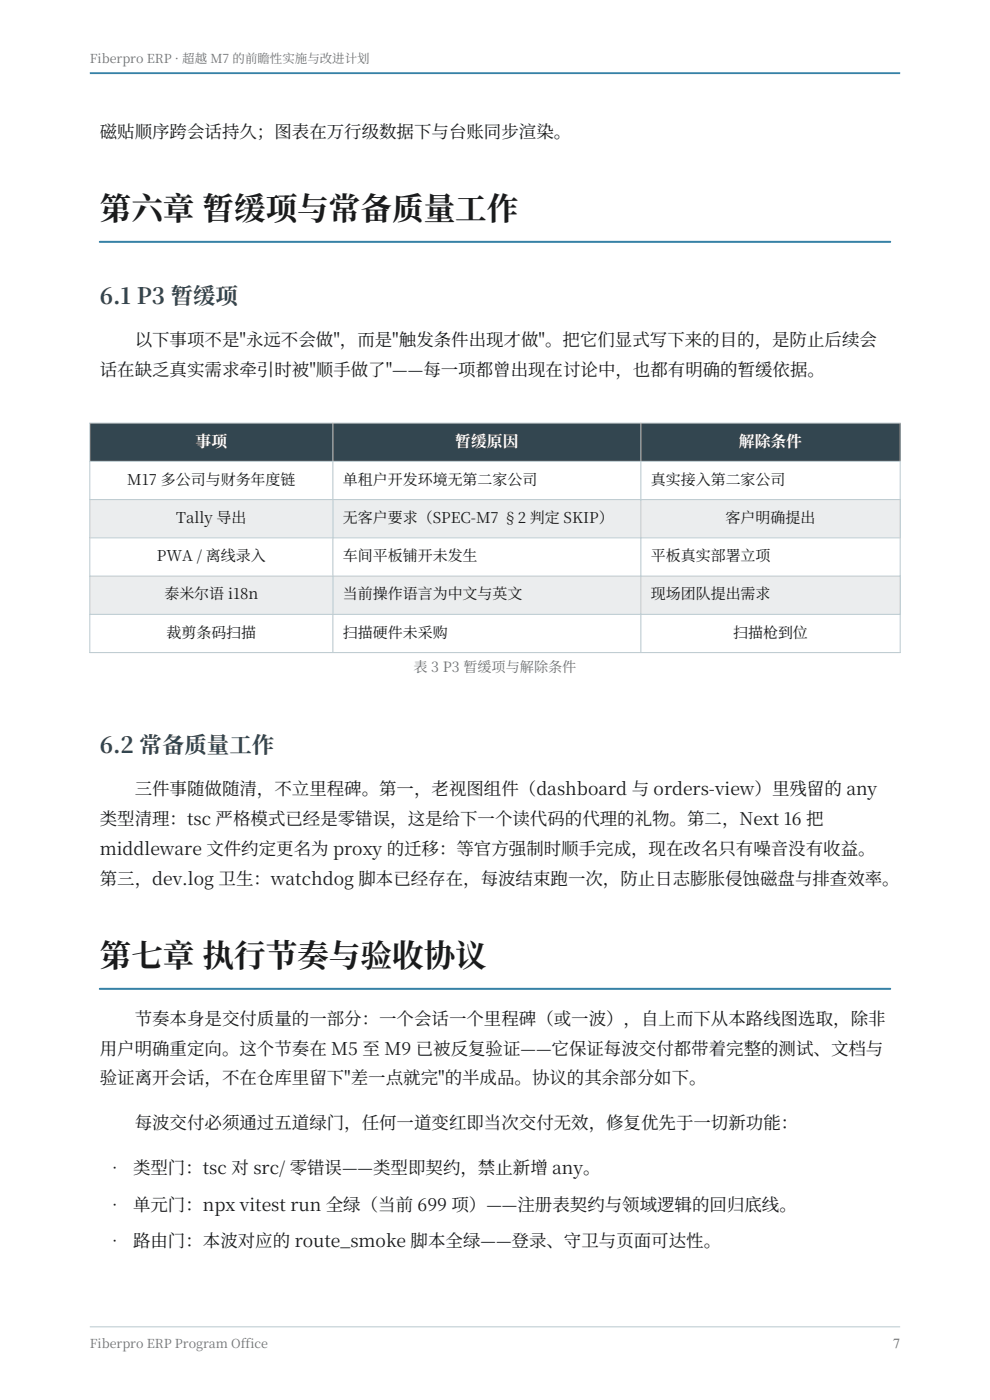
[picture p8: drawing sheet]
<svg xmlns="http://www.w3.org/2000/svg" width="210mm" height="297mm" viewBox="0 0 210 297" stroke-linecap="round" stroke-linejoin="round" font-family="sans-serif">
<defs><g id="words">
<g font-size="6.7" fill="#1a1b1c">
<text x="21.2" y="46.7">第六章 暂缓项与常备质量工作</text>
<text x="21.2" y="205.1">第七章 执行节奏与验收协议</text>
</g>
<g font-size="4.8" fill="#334650">
<text x="21.2" y="64.5">6.1 P3 暂缓项</text>
<text x="21.2" y="159.8">6.2 常备质量工作</text>
</g>
<g font-size="3.7" fill="#1a1b1c">
<text x="21.2" y="29.2">磁贴顺序跨会话持久；图表在万行级数据下与台账同步渲染。</text>
<text x="28.6" y="73.4">以下事项不是&quot;永远不会做&quot;，而是&quot;触发条件出现才做&quot;。把它们显式写下来的目的，是防止后续会</text>
<text x="21.2" y="79.7">话在缺乏真实需求牵引时被&quot;顺手做了&quot;——每一项都曾出现在讨论中，也都有明确的暂缓依据。</text>
<text x="28.6" y="168.6">三件事随做随清，不立里程碑。第一，老视图组件（dashboard 与 orders-view）里残留的 any</text>
<text x="21.2" y="175">类型清理：tsc 严格模式已经是零错误，这是给下一个读代码的代理的礼物。第二，Next 16 把</text>
<text x="21.2" y="181.3">middleware 文件约定更名为 proxy 的迁移：等官方强制时顺手完成，现在改名只有噪音没有收益。</text>
<text x="21.2" y="187.7">第三，dev.log 卫生：watchdog 脚本已经存在，每波结束跑一次，防止日志膨胀侵蚀磁盘与排查效率。</text>
<text x="28.6" y="217.4">节奏本身是交付质量的一部分：一个会话一个里程碑（或一波），自上而下从本路线图选取，除非</text>
<text x="21.2" y="223.7">用户明确重定向。这个节奏在 M5 至 M9 已被反复验证——它保证每波交付都带着完整的测试、文档与</text>
<text x="21.2" y="230.1">验证离开会话，不在仓库里留下&quot;差一点就完&quot;的半成品。协议的其余部分如下。</text>
<text x="28.6" y="239.6">每波交付必须通过五道绿门，任何一道变红即当次交付无效，修复优先于一切新功能：</text>
</g>
<g font-size="3.5" fill="#1a1b1c">
<text x="22.6" y="249.1">• 类型门：tsc 对 src/ 零错误——类型即契约，禁止新增 any。</text>
<text x="22.6" y="256.9">• 单元门：npx vitest run 全绿（当前 699 项）——注册表契约与领域逻辑的回归底线。</text>
<text x="22.6" y="264.6">• 路由门：本波对应的 route_smoke 脚本全绿——登录、守卫与页面可达性。</text>
</g>
<g font-size="3.4" fill="#fff">
<text x="41.5" y="94.9">事项</text>
<text x="96.6" y="94.9">暂缓原因</text>
<text x="156.7" y="94.9">解除条件</text>
</g>
<g font-size="3.2" fill="#1a1b1c">
<text x="27" y="102.8">M17 多公司与财务年度链</text>
<text x="72.7" y="102.8">单租户开发环境无第二家公司</text>
<text x="138.1" y="102.8">真实接入第二家公司</text>
<text x="37.4" y="110.9">Tally 导出</text>
<text x="72.7" y="110.9">无客户要求（SPEC-M7 §2 判定 SKIP）</text>
<text x="153.9" y="110.9">客户明确提出</text>
<text x="33.3" y="119">PWA / 离线录入</text>
<text x="72.7" y="119">车间平板铺开未发生</text>
<text x="138.1" y="119">平板真实部署立项</text>
<text x="34.9" y="127.2">泰米尔语 i18n</text>
<text x="72.7" y="127.2">当前操作语言为中文与英文</text>
<text x="138.1" y="127.2">现场团队提出需求</text>
<text x="35.3" y="135.3">裁剪条码扫描</text>
<text x="72.7" y="135.3">扫描硬件未采购</text>
<text x="155.5" y="135.3">扫描枪到位</text>
</g>
<g font-size="3" fill="#6f7578">
<text x="87.7" y="142.5">表 3 P3 暂缓项与解除条件</text>
<text x="189.5" y="286.1">7</text>
</g>
<g font-size="2.6" fill="#6f7578">
<text x="19" y="13.4">Fiberpro ERP · 超越 M7 的前瞻性实施与改进计划</text>
<text x="19" y="286.1">Fiberpro ERP Program Office</text>
</g>
</g></defs>
<path d="M19 15.5h171.9" fill="none" stroke="#3681a6" stroke-width=".39"/>
<path d="M19 281.5h171.9" fill="none" stroke="#b8c8cf" stroke-width=".21"/>
<path d="M21.2 51.3h167.6" fill="none" stroke="#3681a6" stroke-width=".42"/>
<path d="M19 89.8h172v8.1h-172z" fill-rule="evenodd" fill="#334650"/>
<path d="M19 97.9h172v8.1h-172z" fill-rule="evenodd" fill="#fff"/>
<path d="M19 106h172v8.1h-172z" fill-rule="evenodd" fill="#ebedee"/>
<path d="M19 114.1h172v8.1h-172z" fill-rule="evenodd" fill="#fff"/>
<path d="M19 122.2h172v8.1h-172z" fill-rule="evenodd" fill="#ebedee"/>
<path d="M19 130.3h172v8.1h-172z" fill-rule="evenodd" fill="#fff"/>
<path d="M19 89.8h172v48.6h-172zM19 97.9h172M70.6 89.8v48.6M135.9 89.8v48.6M19 106h172M19 114.1h172M19 122.2h172M19 130.3h172" fill="none" stroke="#b8c8cf" stroke-width=".21"/>
<path d="M21.2 209.8h167.6" fill="none" stroke="#3681a6" stroke-width=".42"/>
<use href="#words"/>
</svg>
